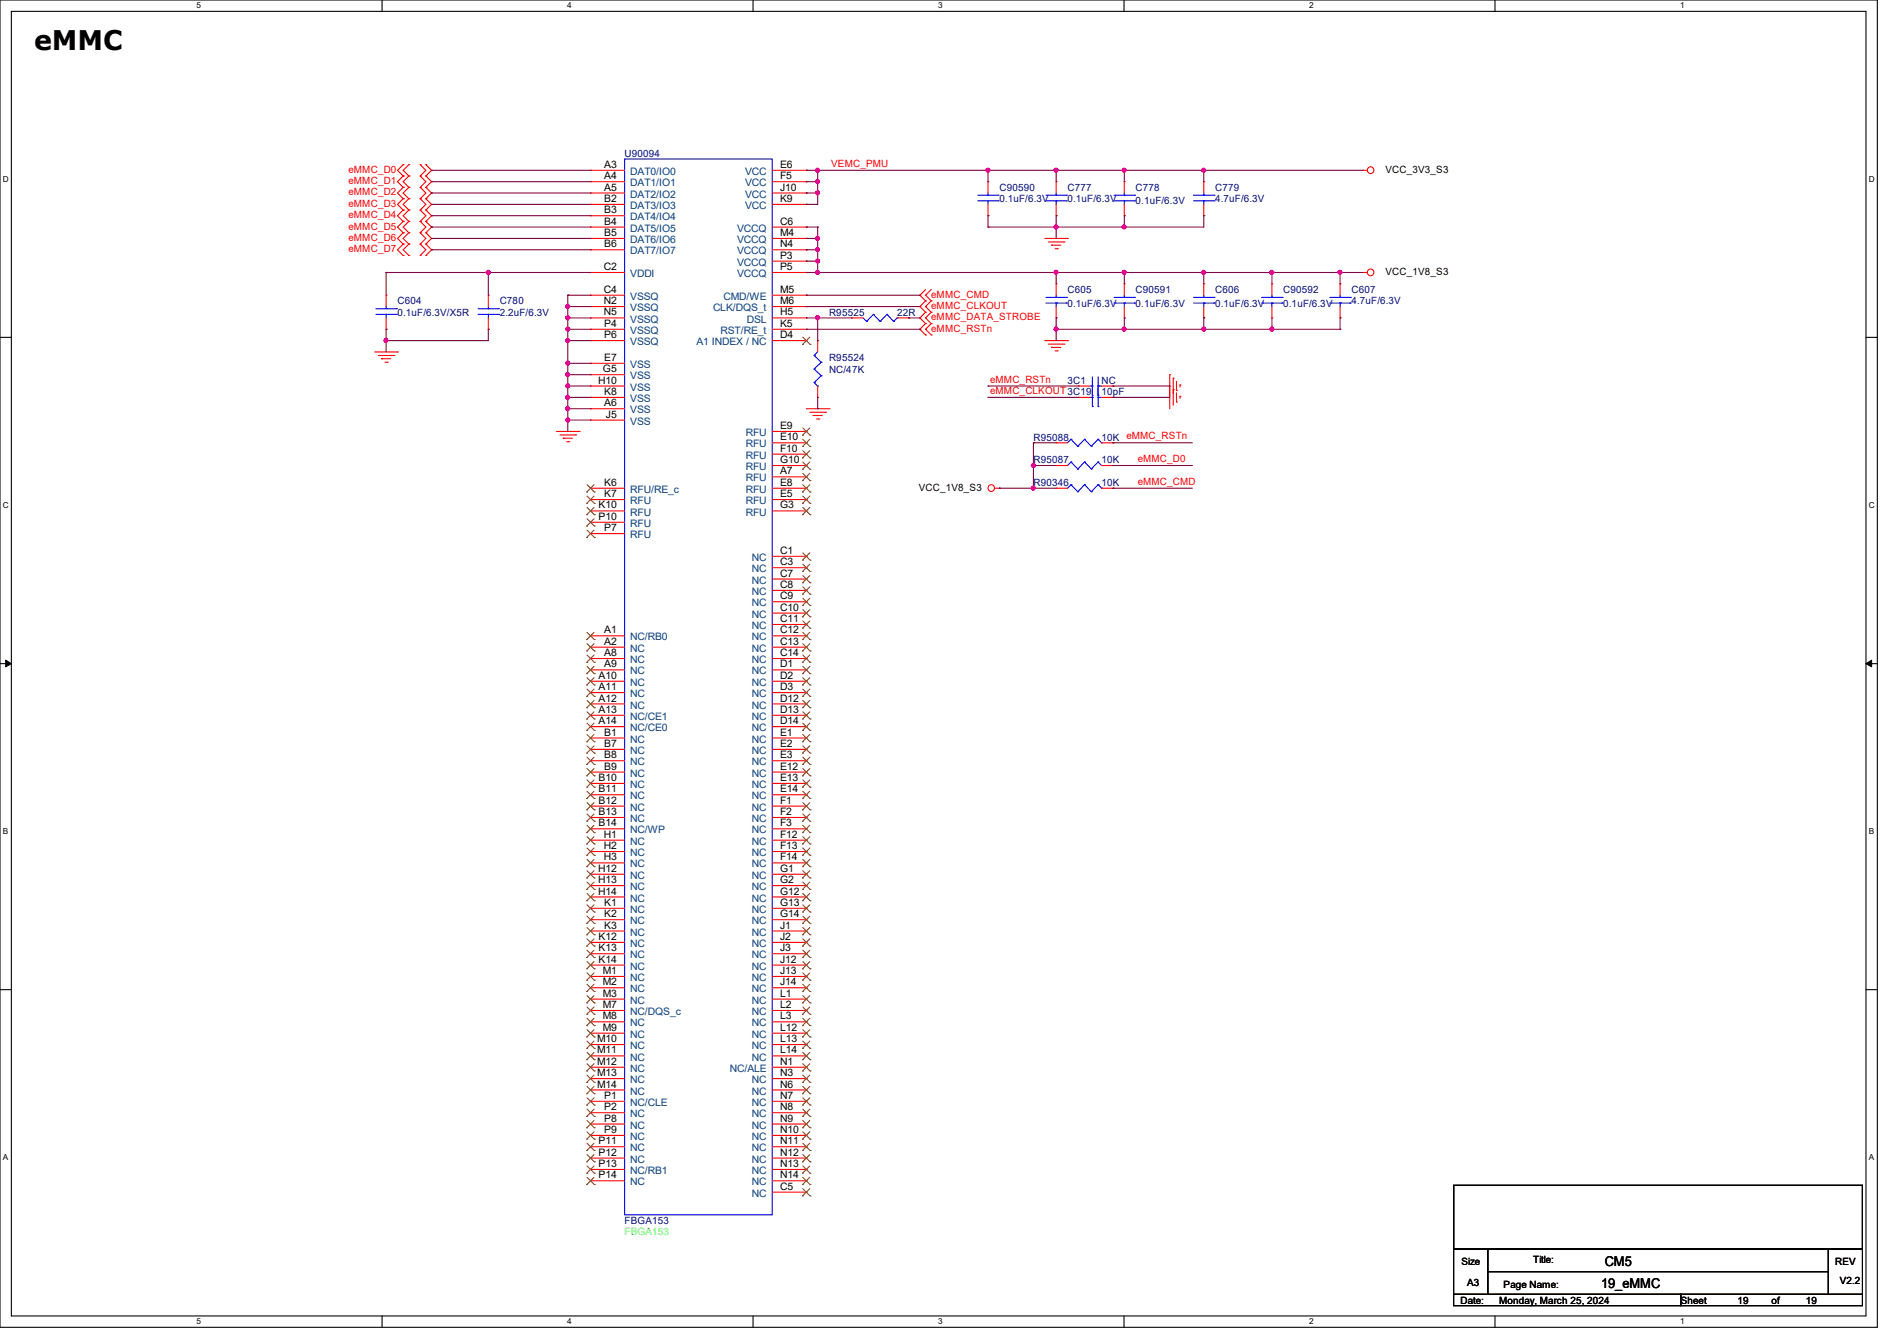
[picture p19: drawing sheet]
<svg xmlns="http://www.w3.org/2000/svg" width="297mm" height="210mm" viewBox="0 0 297 210" stroke-linecap="round" stroke-linejoin="round" font-family="sans-serif">
<defs><g id="words">
<text font-size="4.2" x="5.3" y="7.8">eMMC</text>
<g font-size="2.1">
<text x="250.7" y="201.6">19_eMMC</text>
<text x="251.2" y="198.2">CM5</text>
</g>
<g font-size="1.6" fill="#f00">
<text x="54.6" y="27.1">eMMC_D0</text>
<text x="54.6" y="28.8">eMMC_D1</text>
<text x="130.1" y="26.1">VEMC_PMU</text>
<text x="54.6" y="30.6">eMMC_D2</text>
<text x="54.6" y="32.4">eMMC_D3</text>
<text x="54.6" y="34.2">eMMC_D4</text>
<text x="54.6" y="35.9">eMMC_D5</text>
<text x="54.6" y="37.7">eMMC_D6</text>
<text x="54.6" y="39.5">eMMC_D7</text>
<text x="145.8" y="46.6">eMMC_CMD</text>
<text x="145.8" y="48.4">eMMC_CLKOUT</text>
<text x="145.8" y="50.2">eMMC_DATA_STROBE</text>
<text x="145.8" y="51.9">eMMC_RSTn</text>
<text x="155" y="59.9">eMMC_RSTn</text>
<text x="155" y="61.7">eMMC_CLKOUT3C19</text>
<text x="178.1" y="72.3">eMMC_D0</text>
<text x="178.1" y="75.9">eMMC_CMD</text>
</g>
<g font-size="1.6">
<text x="94.6" y="26.3">A3</text>
<text x="94.6" y="28.1">A4</text>
<text x="94.6" y="29.8">A5</text>
<text x="122.1" y="26.3">E6</text>
<text x="122.1" y="28.1">F5</text>
<text x="122.1" y="29.8">J10</text>
<text x="216.9" y="27.1">VCC_3V3_S3</text>
<text x="94.6" y="31.6">B2</text>
<text x="94.6" y="33.4">B3</text>
<text x="94.6" y="35.2">B4</text>
<text x="122.1" y="35.2">C6</text>
<text x="122.1" y="31.6">K9</text>
<text x="94.6" y="37">B5</text>
<text x="94.6" y="38.7">B6</text>
<text x="122.1" y="37">M4</text>
<text x="122.1" y="38.7">N4</text>
<text x="122.1" y="40.5">P3</text>
<text x="94.5" y="42.3">C2</text>
<text x="94.5" y="45.8">C4</text>
<text x="94.5" y="47.6">N2</text>
<text x="122.1" y="45.8">M5</text>
<text x="122.1" y="47.6">M6</text>
<text x="122.1" y="42.3">P5</text>
<text x="216.9" y="43.1">VCC_1V8_S3</text>
<text x="94.5" y="49.4">N5</text>
<text x="94.6" y="51.2">P4</text>
<text x="94.6" y="53">P6</text>
<text x="122.1" y="51.2">K5</text>
<text x="122.1" y="53">D4</text>
<text x="122.1" y="49.4">H5</text>
<text x="94.4" y="58.3">G5</text>
<text x="94.6" y="56.5">E7</text>
<text x="93.6" y="60.1">H10</text>
<text x="94.6" y="61.9">K8</text>
<text x="94.6" y="63.6">A6</text>
<text x="94.9" y="65.4">J5</text>
<text x="122.1" y="67.2">E9</text>
<text x="122.1" y="69">E10</text>
<text x="122.1" y="70.7">F10</text>
<text x="94.6" y="76.1">K6</text>
<text x="94.6" y="77.9">K7</text>
<text x="122.1" y="77.9">E5</text>
<text x="122.1" y="74.3">A7</text>
<text x="122.1" y="72.5">G10</text>
<text x="122.1" y="76.1">E8</text>
<text x="143.8" y="76.8">VCC_1V8_S3</text>
<text x="93.7" y="79.6">K10</text>
<text x="93.7" y="81.4">P10</text>
<text x="94.6" y="83.2">P7</text>
<text x="122.1" y="79.6">G3</text>
<text x="122.1" y="86.7">C1</text>
<text x="122.1" y="88.5">C3</text>
<text x="122.1" y="90.3">C7</text>
<text x="122.1" y="92.1">C8</text>
<text x="122.1" y="93.9">C9</text>
<text x="122.1" y="95.6">C10</text>
<text x="94.6" y="99.2">A1</text>
<text x="94.6" y="101">A2</text>
<text x="122.1" y="97.4">C11</text>
<text x="122.1" y="99.2">C12</text>
<text x="122.1" y="101">C13</text>
<text x="93.7" y="106.3">A10</text>
<text x="94.6" y="102.7">A8</text>
<text x="94.6" y="104.5">A9</text>
<text x="122.1" y="102.7">C14</text>
<text x="122.1" y="104.5">D1</text>
<text x="122.1" y="106.3">D2</text>
<text x="93.7" y="108.1">A11</text>
<text x="93.7" y="109.9">A12</text>
<text x="93.7" y="111.6">A13</text>
<text x="93.7" y="113.4">A14</text>
<text x="122.1" y="108.1">D3</text>
<text x="122.1" y="109.9">D12</text>
<text x="122.1" y="111.6">D13</text>
<text x="122.1" y="113.4">D14</text>
<text x="94.6" y="115.2">B1</text>
<text x="94.6" y="117">B7</text>
<text x="94.6" y="118.7">B8</text>
<text x="122.1" y="115.2">E1</text>
<text x="122.1" y="117">E2</text>
<text x="122.1" y="118.7">E3</text>
<text x="93.7" y="122.3">B10</text>
<text x="93.7" y="124.1">B11</text>
<text x="93.7" y="125.9">B12</text>
<text x="94.6" y="120.5">B9</text>
<text x="122.1" y="120.5">E12</text>
<text x="122.1" y="122.3">E13</text>
<text x="122.1" y="124.1">E14</text>
<text x="122.1" y="125.9">F1</text>
<text x="93.7" y="127.6">B13</text>
<text x="93.7" y="129.4">B14</text>
<text x="94.5" y="131.2">H1</text>
<text x="122.1" y="127.6">F2</text>
<text x="122.1" y="129.4">F3</text>
<text x="122.1" y="131.2">F12</text>
<text x="93.6" y="136.5">H12</text>
<text x="94.5" y="133">H2</text>
<text x="94.5" y="134.7">H3</text>
<text x="122.1" y="133">F13</text>
<text x="122.1" y="134.7">F14</text>
<text x="122.1" y="136.5">G1</text>
<text x="93.6" y="138.3">H13</text>
<text x="93.6" y="140.1">H14</text>
<text x="94.6" y="141.9">K1</text>
<text x="94.6" y="143.6">K2</text>
<text x="122.1" y="138.3">G2</text>
<text x="122.1" y="140.1">G12</text>
<text x="122.1" y="141.9">G13</text>
<text x="122.1" y="143.6">G14</text>
<text x="93.7" y="147.2">K12</text>
<text x="93.7" y="149">K13</text>
<text x="94.6" y="145.4">K3</text>
<text x="122.1" y="145.4">J1</text>
<text x="122.1" y="147.2">J2</text>
<text x="122.1" y="149">J3</text>
<text x="93.7" y="150.8">K14</text>
<text x="94.4" y="152.5">M1</text>
<text x="94.4" y="154.3">M2</text>
<text x="122.1" y="150.8">J12</text>
<text x="122.1" y="152.5">J13</text>
<text x="122.1" y="154.3">J14</text>
<text x="94.4" y="156.1">M3</text>
<text x="94.4" y="157.9">M7</text>
<text x="94.4" y="159.6">M8</text>
<text x="94.4" y="161.4">M9</text>
<text x="122.1" y="156.1">L1</text>
<text x="122.1" y="157.9">L2</text>
<text x="122.1" y="159.6">L3</text>
<text x="122.1" y="161.4">L12</text>
<text x="93.5" y="163.2">M10</text>
<text x="93.5" y="165">M11</text>
<text x="93.5" y="166.8">M12</text>
<text x="122.1" y="163.2">L13</text>
<text x="122.1" y="165">L14</text>
<text x="122.1" y="166.8">N1</text>
<text x="93.5" y="168.5">M13</text>
<text x="93.5" y="170.3">M14</text>
<text x="94.6" y="172.1">P1</text>
<text x="94.6" y="173.9">P2</text>
<text x="122.1" y="168.5">N3</text>
<text x="122.1" y="170.3">N6</text>
<text x="122.1" y="172.1">N7</text>
<text x="122.1" y="173.9">N8</text>
<text x="93.7" y="179.2">P11</text>
<text x="94.6" y="175.6">P8</text>
<text x="94.6" y="177.4">P9</text>
<text x="122.1" y="175.6">N9</text>
<text x="122.1" y="177.4">N10</text>
<text x="122.1" y="179.2">N11</text>
<text x="93.7" y="181">P12</text>
<text x="93.7" y="182.8">P13</text>
<text x="93.7" y="184.5">P14</text>
<text x="122.1" y="181">N12</text>
<text x="122.1" y="182.8">N13</text>
<text x="122.1" y="184.5">N14</text>
<text x="122.1" y="186.3">C5</text>
<text x="240" y="197.7">Title:</text>
<text x="228.8" y="198.1">Size</text>
<text x="229.7" y="201.5">A3</text>
<text x="235.4" y="201.6">Page Name:</text>
<text x="287.3" y="198.1">REV</text>
<text x="288" y="201.1">V2.2</text>
<text x="228.6" y="204.1">Date:</text>
<text x="234.7" y="204.1">Monday, March 25, 2024</text>
<text x="263.1" y="204.1">Sheet</text>
<text x="272" y="204.1">19</text>
<text x="277.4" y="204.1">of</text>
<text x="282.7" y="204.1">19</text>
</g>
<g font-size="1.6" fill="#00007f">
<text x="97.8" y="24.6">U90094</text>
<text x="156.5" y="29.9">C90590</text>
<text x="167.1" y="29.9">C777</text>
<text x="177.8" y="29.9">C778</text>
<text x="190.2" y="29.9">C779</text>
<text x="156.5" y="31.7">0.1uF/6.3V</text>
<text x="167.1" y="31.7">0.1uF/6.3V</text>
<text x="177.8" y="32">0.1uF/6.3V</text>
<text x="190.2" y="31.7">4.7uF/6.3V</text>
<text x="62.2" y="47.7">C604</text>
<text x="78.2" y="47.7">C780</text>
<text x="167.1" y="45.9">C605</text>
<text x="177.8" y="45.9">C90591</text>
<text x="190.2" y="45.9">C606</text>
<text x="200.9" y="45.9">C90592</text>
<text x="211.6" y="45.9">C607</text>
<text x="211.6" y="47.7">4.7uF/6.3V</text>
<text x="62.2" y="49.4">0.1uF/6.3V/X5R</text>
<text x="78.2" y="49.4">2.2uF/6.3V</text>
<text x="129.8" y="49.4">R95525</text>
<text x="140.5" y="49.4">22R</text>
<text x="167.1" y="48">0.1uF/6.3V</text>
<text x="177.8" y="48">0.1uF/6.3V</text>
<text x="190.2" y="48">0.1uF/6.3V</text>
<text x="200.9" y="48">0.1uF/6.3V</text>
<text x="129.8" y="56.6">R95524</text>
<text x="129.8" y="58.3">NC/47K</text>
<text x="167.1" y="60.1">3C1</text>
<text x="172.5" y="60.1">NC</text>
<text x="172.5" y="61.9">10pF</text>
<text x="161.8" y="69">R95088</text>
<text x="172.5" y="69">10K eMMC_RSTn</text>
<text x="161.8" y="76.1">R90346</text>
<text x="161.8" y="72.6">R95087</text>
<text x="172.5" y="76.1">10K</text>
<text x="172.5" y="72.6">10K</text>
<text x="97.8" y="191.7">FBGA153</text>
</g>
<g font-size="1.6" fill="#003f7f">
<text x="98.7" y="27.4">DAT0/IO0</text>
<text x="98.7" y="29.2">DAT1/IO1</text>
<text x="116.7" y="27.4">VCC</text>
<text x="116.7" y="29.2">VCC</text>
<text x="98.7" y="30.9">DAT2/IO2</text>
<text x="98.7" y="32.7">DAT3/IO3</text>
<text x="98.7" y="34.5">DAT4/IO4</text>
<text x="116.7" y="30.9">VCC</text>
<text x="116.7" y="32.7">VCC</text>
<text x="98.7" y="36.3">DAT5/IO5</text>
<text x="98.7" y="38.1">DAT6/IO6</text>
<text x="98.7" y="39.8">DAT7/IO7</text>
<text x="115.4" y="36.3">VCCQ</text>
<text x="115.4" y="38.1">VCCQ</text>
<text x="115.4" y="39.8">VCCQ</text>
<text x="115.4" y="41.6">VCCQ</text>
<text x="98.7" y="43.4">VDDI</text>
<text x="98.7" y="46.9">VSSQ</text>
<text x="113.3" y="46.9">CMD/WE</text>
<text x="115.4" y="43.4">VCCQ</text>
<text x="98.7" y="48.7">VSSQ</text>
<text x="98.7" y="50.5">VSSQ</text>
<text x="98.7" y="52.3">VSSQ</text>
<text x="111.6" y="48.7">CLK/DQS_t</text>
<text x="112.8" y="52.3">RST/RE_t</text>
<text x="116.9" y="50.5">DSL</text>
<text x="98.7" y="57.6">VSS</text>
<text x="98.7" y="59.4">VSS</text>
<text x="98.7" y="54.1">VSSQ</text>
<text x="109.1" y="54.1">A1 INDEX / NC</text>
<text x="98.7" y="61.2">VSS</text>
<text x="98.7" y="63">VSS</text>
<text x="98.7" y="64.7">VSS</text>
<text x="98.7" y="66.5">VSS</text>
<text x="116.8" y="68.3">RFU</text>
<text x="116.8" y="70.1">RFU</text>
<text x="116.8" y="71.8">RFU</text>
<text x="98.7" y="77.2">RFU/RE_c</text>
<text x="116.8" y="75.4">RFU</text>
<text x="116.8" y="73.6">RFU</text>
<text x="116.8" y="77.2">RFU</text>
<text x="98.7" y="79">RFU</text>
<text x="98.7" y="80.7">RFU</text>
<text x="98.7" y="82.5">RFU</text>
<text x="116.8" y="79">RFU</text>
<text x="116.8" y="80.7">RFU</text>
<text x="98.7" y="84.3">RFU</text>
<text x="117.7" y="87.8">NC</text>
<text x="117.7" y="89.6">NC</text>
<text x="117.7" y="91.4">NC</text>
<text x="117.7" y="93.2">NC</text>
<text x="117.7" y="95">NC</text>
<text x="98.7" y="100.3">NC/RB0</text>
<text x="117.7" y="96.7">NC</text>
<text x="117.7" y="98.5">NC</text>
<text x="117.7" y="100.3">NC</text>
<text x="98.7" y="102.1">NC</text>
<text x="98.7" y="103.8">NC</text>
<text x="98.7" y="105.6">NC</text>
<text x="98.7" y="107.4">NC</text>
<text x="117.7" y="102.1">NC</text>
<text x="117.7" y="103.8">NC</text>
<text x="117.7" y="105.6">NC</text>
<text x="117.7" y="107.4">NC</text>
<text x="98.7" y="109.2">NC</text>
<text x="98.7" y="111">NC</text>
<text x="98.7" y="112.7">NC/CE1</text>
<text x="117.7" y="109.2">NC</text>
<text x="117.7" y="111">NC</text>
<text x="117.7" y="112.7">NC</text>
<text x="98.7" y="114.5">NC/CE0</text>
<text x="98.7" y="116.3">NC</text>
<text x="98.7" y="118.1">NC</text>
<text x="98.7" y="119.8">NC</text>
<text x="117.7" y="114.5">NC</text>
<text x="117.7" y="116.3">NC</text>
<text x="117.7" y="118.1">NC</text>
<text x="117.7" y="119.8">NC</text>
<text x="98.7" y="121.6">NC</text>
<text x="98.7" y="123.4">NC</text>
<text x="98.7" y="125.2">NC</text>
<text x="117.7" y="121.6">NC</text>
<text x="117.7" y="123.4">NC</text>
<text x="117.7" y="125.2">NC</text>
<text x="98.7" y="127">NC</text>
<text x="98.7" y="128.7">NC</text>
<text x="98.7" y="130.5">NC/WP</text>
<text x="117.7" y="127">NC</text>
<text x="117.7" y="128.7">NC</text>
<text x="117.7" y="130.5">NC</text>
<text x="98.7" y="132.3">NC</text>
<text x="98.7" y="134.1">NC</text>
<text x="98.7" y="135.8">NC</text>
<text x="98.7" y="137.6">NC</text>
<text x="117.7" y="132.3">NC</text>
<text x="117.7" y="134.1">NC</text>
<text x="117.7" y="135.8">NC</text>
<text x="117.7" y="137.6">NC</text>
<text x="98.7" y="139.4">NC</text>
<text x="98.7" y="141.2">NC</text>
<text x="98.7" y="143">NC</text>
<text x="117.7" y="139.4">NC</text>
<text x="117.7" y="141.2">NC</text>
<text x="117.7" y="143">NC</text>
<text x="98.7" y="144.7">NC</text>
<text x="98.7" y="146.5">NC</text>
<text x="98.7" y="148.3">NC</text>
<text x="117.7" y="144.7">NC</text>
<text x="117.7" y="146.5">NC</text>
<text x="117.7" y="148.3">NC</text>
<text x="98.7" y="150.1">NC</text>
<text x="98.7" y="151.9">NC</text>
<text x="98.7" y="153.6">NC</text>
<text x="98.7" y="155.4">NC</text>
<text x="117.7" y="150.1">NC</text>
<text x="117.7" y="151.9">NC</text>
<text x="117.7" y="153.6">NC</text>
<text x="117.7" y="155.4">NC</text>
<text x="98.7" y="157.2">NC</text>
<text x="98.7" y="159">NC/DQS_c</text>
<text x="98.7" y="160.7">NC</text>
<text x="117.7" y="157.2">NC</text>
<text x="117.7" y="159">NC</text>
<text x="117.7" y="160.7">NC</text>
<text x="98.7" y="162.5">NC</text>
<text x="98.7" y="164.3">NC</text>
<text x="98.7" y="166.1">NC</text>
<text x="98.7" y="167.9">NC</text>
<text x="114.3" y="167.9">NC/ALE</text>
<text x="117.7" y="162.5">NC</text>
<text x="117.7" y="164.3">NC</text>
<text x="117.7" y="166.1">NC</text>
<text x="98.7" y="169.6">NC</text>
<text x="98.7" y="171.4">NC</text>
<text x="98.7" y="173.2">NC/CLE</text>
<text x="117.7" y="169.6">NC</text>
<text x="117.7" y="171.4">NC</text>
<text x="117.7" y="173.2">NC</text>
<text x="98.7" y="175">NC</text>
<text x="98.7" y="176.7">NC</text>
<text x="98.7" y="178.5">NC</text>
<text x="117.7" y="175">NC</text>
<text x="117.7" y="176.7">NC</text>
<text x="117.7" y="178.5">NC</text>
<text x="98.7" y="180.3">NC</text>
<text x="98.7" y="182.1">NC</text>
<text x="98.7" y="183.9">NC/RB1</text>
<text x="98.7" y="185.6">NC</text>
<text x="117.7" y="180.3">NC</text>
<text x="117.7" y="182.1">NC</text>
<text x="117.7" y="183.9">NC</text>
<text x="117.7" y="185.6">NC</text>
<text x="117.7" y="187.4">NC</text>
</g>
<text font-size="1.6" fill="#01ff00" x="97.8" y="193.5">FBGA153</text>
<g font-size="1.3">
<text x="30.8" y="1.3">5</text>
<text x="88.8" y="1.3">4</text>
<text x="146.9" y="1.3">3</text>
<text x="205" y="1.3">2</text>
<text x="263.1" y="1.3">1</text>
<text x=".5" y="28.4">D</text>
<text x="292.6" y="28.4">D</text>
<text x=".5" y="79.5">C</text>
<text x="292.6" y="79.5">C</text>
<text x=".5" y="130.6">B</text>
<text x="292.6" y="130.6">B</text>
<text x=".5" y="181.7">A</text>
<text x="292.6" y="181.7">A</text>
<text x="30.8" y="207.4">5</text>
<text x="88.8" y="207.4">4</text>
<text x="146.9" y="207.4">3</text>
<text x="205" y="207.4">2</text>
<text x="263.1" y="207.4">1</text>
</g>
</g></defs>
<g fill="none" stroke="#000" stroke-width=".17">
<path d="M0 0h293.9v207.9h-293.9zM1.8 1.8h290.3v204.3h-290.3zM59.8 0v1.8M117.9 0v1.8M176 0v1.8M234.1 0v1.8M0 52.8h1.8M292.1 52.8h1.8M0 103.9h1.8M292.1 103.9h1.8M0 155h1.8M292.1 155h1.8"/>
<path d="M227.6 185.6h64v10h-64zM227.6 195.6h5.3v7.1h-5.3zM232.9 195.6h53.4v3.5h-53.4zM232.9 199.1h53.4v3.6h-53.4zM286.3 195.6h5.3v7.1h-5.3zM59.8 206.1v1.8M117.9 206.1v1.8M176 206.1v1.8M227.6 202.7h35.5v1.8h-35.5zM234.1 206.1v1.8M263.1 202.7h28.5v1.8h-28.5z"/>
</g>
<path d="M.9 103.4l.9 .5-.9 .5zM292.1 103.9l.9-.5v1z" fill="#000"/>
<path d="M.9 103.4l.9 .5-.9 .5zM292.1 103.9l.9-.5v1z" fill="none" stroke="#000" stroke-width=".16"/>
<g fill="none" stroke="#f00" stroke-width=".17">
<path d="M63.1 25.8h.1M63.1 27.6h.1M63.1 29.3h.1M63.1 31.1h.1M63.1 32.9h.1M63.1 34.7h.1M63.1 36.5h.1M63.1 38.2h.1M63.1 31.1l-.9 .9 .9 .9M63.1 25.8l-.9 .9 .9 .9M63.1 32.9l-.9 .9 .9 .9M63.1 27.6l-.9 .8 .9 .9"/>
<path d="M63.1 34.7l-.9 .9 .9 .9M63.1 29.3l-.9 .9 .9 .9M63.1 36.5l-.9 .8 .9 .9M63.1 38.2l-.9 .9 .9 .9M64 25.8h.1M64 27.6h.1M64 29.3h.1M64 31.1h.1M64 32.9h.1M64 34.7h.1M64 36.5h.1M64 38.2h.1"/>
<path d="M64 25.8l-.9 .9 .9 .9M64 31.1l-.9 .9 .9 .9M64 27.6l-.9 .8 .9 .9M64 32.9l-.9 .9 .9 .9M64 29.3l-.9 .9 .9 .9M64 34.7l-.9 .9 .9 .9M64 36.5l-.9 .8 .9 .9M64 38.2l-.9 .9 .9 .9M65.8 25.8h.1M65.8 27.6h.1M65.8 29.3h.1M65.8 31.1h.1"/>
<path d="M65.8 32.9h.1M65.8 34.7h.1M65.8 36.5h.1M65.8 38.2h.1M65.8 25.8l.9 .9-.9 .9M65.8 29.3l.9 .9-.9 .9M65.8 27.6l.9 .8-.9 .9M65.8 31.1l.9 .9-.9 .9M65.8 32.9l.9 .9-.9 .9M65.8 34.7l.9 .9-.9 .9M65.8 36.5l.9 .8-.9 .9M65.8 38.2l.9 .9-.9 .9"/>
<path d="M66.7 27.6h.1M66.7 25.8h.1M66.7 29.3h.1M66.7 31.1h.1M66.7 32.9h.1M66.7 34.7h.1M66.7 36.5h.1M66.7 38.2h.1M66.7 25.8l.9 .9-.9 .9M66.7 31.1l.9 .9-.9 .9M66.7 27.6l.9 .8-.9 .9M66.7 32.9l.9 .9-.9 .9"/>
<path d="M66.7 29.3l.9 .9-.9 .9M66.7 34.7l.9 .9-.9 .9M66.7 38.2l.9 .9-.9 .9M66.7 36.5l.9 .8-.9 .9M92.5 26.7h.1M92.5 28.4h.1M92.5 30.2h.1M92.5 32h.1M92.5 33.8h.1M92.5 35.6h.1M92.5 37.3h.1M92.5 39.1h.1"/>
<path d="M92.5 26.7h5.3M92.5 37.3h5.3M92.5 28.4h5.3M92.5 30.2h5.3M92.5 32h5.3M92.5 33.8h5.3M92.5 35.6h5.3M92.5 39.1h5.3M120.9 26.7h5.3M120.9 37.3h5.3M120.9 28.4h5.3M120.9 30.2h5.3"/>
<path d="M120.9 32h5.3M120.9 35.6h5.3M120.9 39.1h5.3M126.2 35.6h.1M126.2 26.7h.1M126.2 28.4h.1M126.2 30.2h.1M126.2 32h.1M126.2 37.3h.1M126.2 39.1h.1M154.7 33.8h.1M154.7 28.4h.1"/>
<path d="M154.7 28.4v1.8M154.7 32v1.8M163.6 37.3h3.5M164.1 37.9h2.5M164.6 38.4h.1M164.6 38.4h1.5M165.2 38.9h.3M165.4 33.8h.1M165.4 28.4h.1M165.4 28.4v1.8M165.4 32v1.8M165.5 38.9h.1"/>
<path d="M166.6 37.9h.1M167.1 37.3h.1M176 33.8h.1M176 28.4h.1M176 28.4v1.8M176 32v1.8M188.5 33.8h.1M188.5 28.4h.1M188.5 28.4v1.8M188.5 32v1.8M213.4 26.7h.1M213.4 26.7h.7"/>
<path d="M58.7 55.1h3.5M59.2 55.7h2.5M59.7 56.2h.1M59.7 56.2h1.5M60.3 56.7h.3M60.5 51.6h.1M60.5 46.2h.1M60.5 46.2v1.8M60.5 49.8v1.8M60.6 56.7h.1M61.7 55.7h.1M62.2 55.1h.1"/>
<path d="M63.1 40h.1M64 40h.1M65.8 40h.1M66.7 40h.1M76.5 51.6h.1M76.5 46.2h.1M76.5 46.2v1.8M76.5 49.8v1.8M92.5 42.7h.1M92.5 46.2h.1M92.5 56.9h.1M92.5 58.7h.1"/>
<path d="M92.5 48h.1M92.5 49.8h.1M92.5 51.6h.1M92.5 53.3h.1M92.5 42.7h5.3M92.5 53.3h5.3M92.5 49.8h5.3M92.5 46.2h5.3M92.5 56.9h5.3M92.5 58.7h5.3M92.5 51.6h5.3M92.5 48h5.3"/>
<path d="M120.9 42.7h5.3M120.9 53.3h5.3M120.9 49.8h5.3M120.9 46.2h5.3M120.9 51.6h5.3M120.9 48h5.3M120.9 40.9h5.3M126.2 51.6h.1M126.2 46.2h.1M126.2 48h.1M126.2 40.9h.1M126.2 42.7h.1"/>
<path d="M126.2 53.3h.1M126.2 49.8h.1M128 53.3h.1M128 53.3v1.8M133.4 49.8h.1M133.4 49.8h1.7M140.5 49.8h1.7M142.2 49.8h.1M144 46.2h.1M144 48h.1M144 49.8h.1M144 51.6h.1"/>
<path d="M144 46.2l.9 .9M144 48l.9 .9M144 49.8l.9 .9M144 51.6l.9 .9M144.9 46.2h.1M144.9 47.1h.1M144.9 48h.1M144.9 48.9h.1M144.9 49.8h.1M144.9 50.7h.1M144.9 51.6h.1M144.9 52.5h.1"/>
<path d="M144.9 46.2l.9 .9M144.9 45.3l-.9 .9M144.9 48l.9 .9M144.9 47.1l-.9 .9M144.9 49.8l.9 .9M144.9 48.9l-.9 .9M144.9 51.6l.9 .9M144.9 50.7l-.9 .9M145.8 47.1h.1M145.8 48.9h.1M145.8 50.7h.1M145.8 52.5h.1"/>
<path d="M145.8 45.3l-.9 .9M145.8 47.1l-.9 .9M145.8 48.9l-.9 .9M145.8 50.7l-.9 .9M163.6 53.3h3.5M164.1 53.9h2.5M164.6 54.4h.1M164.6 54.4h1.5M165.2 55h.3M165.4 49.8h.1M165.4 44.5h.1M165.4 44.5v1.7"/>
<path d="M165.4 48v1.8M165.5 55h.1M166.6 53.9h.1M167.1 53.3h.1M176 49.8h.1M176 44.5h.1M176 44.5v1.7M176 48v1.8M183.1 58.7h.1M183.1 58.7v5.3M183.7 59.2h.1M183.7 59.2v4.3"/>
<path d="M184.2 59.7v1.5M188.5 49.8h.1M188.5 44.5h.1M188.5 44.5v1.7M188.5 48v1.8M199.1 49.8h.1M199.1 44.5h.1M199.1 44.5v1.7M199.1 48v1.8M209.8 49.8h.1M209.8 44.5h.1M209.8 44.5v1.7"/>
<path d="M209.8 48v1.8M213.4 42.7h.1M213.4 42.7h.7M87.1 67.6h3.6M87.7 68.1h2.4M88.2 68.6h.1M88.2 68.6h1.4M88.7 69.2h.4M89.1 69.2h.1M90.1 68.1h.1M90.7 67.6h.1M92.5 60.5h.1"/>
<path d="M92.5 62.2h.1M92.5 64h.1M92.5 65.8h.1M92.5 76.5h.1M92.5 78.2h.1M92.5 64h5.3M92.5 76.5h5.3M92.5 60.5h5.3M92.5 62.2h5.3M92.5 65.8h5.3M92.5 78.2h5.3M120.9 67.6h5.3"/>
<path d="M120.9 76.5h5.3M120.9 78.2h5.3M120.9 74.7h5.3M120.9 69.3h5.3M120.9 71.1h5.3M120.9 72.9h5.3M126.2 78.2h.1M126.2 74.7h.1M126.2 67.6h.1M126.2 69.3h.1M126.2 71.1h.1M126.2 72.9h.1"/>
<path d="M126.2 76.5h.1M126.2 64h3.6M126.8 64.6h2.4M127.3 65.1h.1M127.3 65.1h1.4M127.8 65.6h.4M128 62.2h.1M128 60.5v1.7M128.2 65.6h.1M129.2 64.6h.1M129.8 64h.1M155.7 76.5h.8"/>
<path d="M156.5 76.5h.1M165.4 76.5h.1M165.4 69.3h.1M165.4 72.9h.1M165.4 76.5h1.7M165.4 69.3h1.7M165.4 72.9h1.7M168.9 60.5h.1M168.9 62.2h.1M168.9 60.5h1.8M168.9 62.2h1.8M172.5 76.5h1.7"/>
<path d="M172.5 60.5h1.7M172.5 62.2h1.7M172.5 69.3h1.7M172.5 72.9h1.7M174.2 76.5h.1M174.2 60.5h.1M174.2 62.2h.1M174.2 69.3h.1M174.2 72.9h.1M183.1 60.5h.1M183.7 61h.1M184.2 61.2h.1"/>
<path d="M184.2 63h.1M184.2 61.5v1.5M184.7 60.3h.1M184.7 62.1h.1M184.7 60.3v.3M184.7 62.1v.3M92.5 99.6h.1M92.5 83.6h.1M92.5 80h.1M92.5 81.8h.1M92.5 99.6h5.3M92.5 83.6h5.3"/>
<path d="M92.5 80h5.3M92.5 81.8h5.3M120.9 99.6h5.3M120.9 87.1h5.3M120.9 88.9h5.3M120.9 90.7h5.3M120.9 92.5h5.3M120.9 94.2h5.3M120.9 96h5.3M120.9 97.8h5.3M120.9 80h5.3M126.2 87.1h.1"/>
<path d="M126.2 88.9h.1M126.2 90.7h.1M126.2 92.5h.1M126.2 94.2h.1M126.2 96h.1M126.2 97.8h.1M126.2 99.6h.1M126.2 80h.1M92.5 101.3h.1M92.5 103.1h.1M92.5 104.9h.1M92.5 106.7h.1"/>
<path d="M92.5 108.5h.1M92.5 110.2h.1M92.5 112h.1M92.5 113.8h.1M92.5 115.6h.1M92.5 117.3h.1M92.5 119.1h.1M92.5 101.3h5.3M92.5 103.1h5.3M92.5 104.9h5.3M92.5 106.7h5.3M92.5 108.5h5.3"/>
<path d="M92.5 110.2h5.3M92.5 112h5.3M92.5 113.8h5.3M92.5 115.6h5.3M92.5 117.3h5.3M92.5 119.1h5.3M120.9 101.3h5.3M120.9 103.1h5.3M120.9 104.9h5.3M120.9 106.7h5.3M120.9 108.5h5.3M120.9 110.2h5.3"/>
<path d="M120.9 112h5.3M120.9 113.8h5.3M120.9 115.6h5.3M120.9 117.3h5.3M120.9 119.1h5.3M126.2 101.3h.1M126.2 103.1h.1M126.2 104.9h.1M126.2 106.7h.1M126.2 108.5h.1M126.2 110.2h.1M126.2 112h.1"/>
<path d="M126.2 113.8h.1M126.2 115.6h.1M126.2 117.3h.1M126.2 119.1h.1M92.5 120.9h.1M92.5 122.7h.1M92.5 124.5h.1M92.5 126.2h.1M92.5 128h.1M92.5 129.8h.1M92.5 131.6h.1M92.5 133.4h.1"/>
<path d="M92.5 135.1h.1M92.5 136.9h.1M92.5 138.7h.1M92.5 120.9h5.3M92.5 122.7h5.3M92.5 124.5h5.3M92.5 126.2h5.3M92.5 128h5.3M92.5 129.8h5.3M92.5 131.6h5.3M92.5 133.4h5.3M92.5 135.1h5.3"/>
<path d="M92.5 136.9h5.3M92.5 138.7h5.3M120.9 120.9h5.3M120.9 122.7h5.3M120.9 124.5h5.3M120.9 126.2h5.3M120.9 128h5.3M120.9 129.8h5.3M120.9 131.6h5.3M120.9 133.4h5.3M120.9 135.1h5.3M120.9 136.9h5.3"/>
<path d="M120.9 138.7h5.3M126.2 120.9h.1M126.2 122.7h.1M126.2 124.5h.1M126.2 126.2h.1M126.2 128h.1M126.2 129.8h.1M126.2 131.6h.1M126.2 133.4h.1M126.2 135.1h.1M126.2 136.9h.1M126.2 138.7h.1"/>
<path d="M92.5 140.5h.1M92.5 142.2h.1M92.5 144h.1M92.5 145.8h.1M92.5 147.6h.1M92.5 149.4h.1M92.5 151.1h.1M92.5 152.9h.1M92.5 154.7h.1M92.5 156.5h.1M92.5 158.2h.1M92.5 140.5h5.3"/>
<path d="M92.5 142.2h5.3M92.5 144h5.3M92.5 145.8h5.3M92.5 147.6h5.3M92.5 149.4h5.3M92.5 151.1h5.3M92.5 152.9h5.3M92.5 154.7h5.3M92.5 156.5h5.3M92.5 158.2h5.3M120.9 140.5h5.3M120.9 142.2h5.3"/>
<path d="M120.9 144h5.3M120.9 145.8h5.3M120.9 147.6h5.3M120.9 149.4h5.3M120.9 151.1h5.3M120.9 152.9h5.3M120.9 154.7h5.3M120.9 156.5h5.3M120.9 158.2h5.3M126.2 140.5h.1M126.2 142.2h.1M126.2 144h.1"/>
<path d="M126.2 145.8h.1M126.2 147.6h.1M126.2 149.4h.1M126.2 151.1h.1M126.2 152.9h.1M126.2 154.7h.1M126.2 156.5h.1M126.2 158.2h.1M92.5 160h.1M92.5 161.8h.1M92.5 163.6h.1M92.5 165.4h.1"/>
<path d="M92.5 167.1h.1M92.5 168.9h.1M92.5 170.7h.1M92.5 172.5h.1M92.5 174.2h.1M92.5 176h.1M92.5 177.8h.1M92.5 179.6h.1M92.5 160h5.3M92.5 161.8h5.3M92.5 163.6h5.3M92.5 165.4h5.3"/>
<path d="M92.5 167.1h5.3M92.5 168.9h5.3M92.5 170.7h5.3M92.5 172.5h5.3M92.5 174.2h5.3M92.5 176h5.3M92.5 177.8h5.3M92.5 179.6h5.3M120.9 160h5.3M120.9 161.8h5.3M120.9 163.6h5.3M120.9 165.4h5.3"/>
<path d="M120.9 167.1h5.3M120.9 168.9h5.3M120.9 170.7h5.3M120.9 172.5h5.3M120.9 174.2h5.3M120.9 176h5.3M120.9 177.8h5.3M120.9 179.6h5.3M126.2 160h.1M126.2 161.8h.1M126.2 163.6h.1M126.2 165.4h.1"/>
<path d="M126.2 167.1h.1M126.2 168.9h.1M126.2 170.7h.1M126.2 172.5h.1M126.2 174.2h.1M126.2 176h.1M126.2 177.8h.1M126.2 179.6h.1M92.5 181.4h.1M92.5 183.1h.1M92.5 184.9h.1M92.5 181.4h5.3"/>
<path d="M92.5 183.1h5.3M92.5 184.9h5.3M120.9 186.7h5.3M120.9 181.4h5.3M120.9 183.1h5.3M120.9 184.9h5.3M126.2 186.7h.1M126.2 181.4h.1M126.2 183.1h.1M126.2 184.9h.1"/>
<circle cx="214.6" cy="26.7" r=".52"/>
<circle cx="214.6" cy="42.7" r=".52"/>
<circle cx="155.2" cy="76.4" r=".52"/>
</g>
<g fill="none" stroke="#00f" stroke-width=".17">
<path d="M97.8 24.9h23.1v165.3h-23.1zM153.1 31.5h3.2M153.1 30.6h3.2M154.7 30.6h.1M154.7 31.5h.1M154.7 30.2v.4M154.7 31.5v.5M156.3 31.5h.1M156.3 30.6h.1M163.7 31.5h3.3M163.7 30.6h3.3M165.4 30.6h.1"/>
<path d="M165.4 31.5h.1M165.4 30.2v.4M165.4 31.5v.5M167 31.5h.1M167 30.6h.1M174.4 31.5h3.2M174.4 30.6h3.2M176 30.6h.1M176 31.5h.1M176 30.2v.4M176 31.5v.5M177.6 31.5h.1"/>
<path d="M177.6 30.6h.1M186.9 31.5h3.2M186.9 30.6h3.2M188.5 30.6h.1M188.5 31.5h.1M188.5 30.2v.4M188.5 31.5v.5M190.1 31.5h.1M190.1 30.6h.1M58.8 49.2h3.3M58.8 48.3h3.3M60.5 48.3h.1"/>
<path d="M60.5 49.2h.1M60.5 48v.3M60.5 49.2v.6M62.1 49.2h.1M62.1 48.3h.1M74.8 49.2h3.3M74.8 48.3h3.3M76.5 48.3h.1M76.5 49.2h.1M76.5 48v.3M76.5 49.2v.6M78.1 49.2h.1"/>
<path d="M78.1 48.3h.1M127.5 55.7h.1M127.5 57.8h.1M127.5 59.9h.1M127.5 55.7l1.1 1M127.5 57.8l1.1 1M127.5 59.9l.5 .6M128 55.1l-.5 .6M128.6 56.7h.1M128.6 58.8h.1M128.6 56.7l-1.1 1.1M128.6 58.8l-1.1 1.1"/>
<path d="M135.1 49.8l.6 .5M135.7 50.3h.1M136.7 49.2h.1M136.7 49.2l-1 1.1M136.7 49.2l1.1 1.1M137.8 50.3h.1M138.9 49.2h.1M138.9 49.2l-1.1 1.1M138.9 49.2l1 1.1M139.9 50.3h.1M140.5 49.8h.1M140.5 49.8l-.6 .5"/>
<path d="M163.7 47.5h3.3M163.7 46.6h3.3M165.4 46.6h.1M165.4 47.5h.1M165.4 46.2v.4M165.4 47.5v.5M167 47.5h.1M167 46.6h.1M171 59v4.7M171.9 59v4.7M174.4 47.5h3.2M174.4 46.6h3.2"/>
<path d="M176 46.6h.1M176 47.5h.1M176 46.2v.4M176 47.5v.5M177.6 47.5h.1M177.6 46.6h.1M186.9 47.5h3.2M186.9 46.6h3.2M188.5 46.6h.1M188.5 47.5h.1M188.5 46.2v.4M188.5 47.5v.5"/>
<path d="M190.1 47.5h.1M190.1 46.6h.1M197.5 47.5h3.2M197.5 46.6h3.2M199.1 46.6h.1M199.1 47.5h.1M199.1 46.2v.4M199.1 47.5v.5M200.7 47.5h.1M200.7 46.6h.1M208.2 47.5h3.2M208.2 46.6h3.2"/>
<path d="M209.8 46.6h.1M209.8 47.5h.1M209.8 46.2v.4M209.8 47.5v.5M211.4 47.5h.1M211.4 46.6h.1M128 60.5h.1M167.7 75.9h.1M167.7 68.8h.1M167.7 72.3h.1M167.7 75.9l-.6 .6M167.7 75.9l1 1.1"/>
<path d="M167.7 68.8l-.6 .5M167.7 68.8l1 1.1M167.7 72.3l-.6 .6M167.7 72.3l1 1.1M168.7 77h.1M168.7 69.9h.1M168.7 73.4h.1M169.8 75.9h.1M169.8 68.8h.1M169.8 72.3h.1M169.8 75.9l-1.1 1.1M169.8 75.9l1.1 1.1"/>
<path d="M169.8 68.8l-1.1 1.1M169.8 68.8l1.1 1.1M169.8 72.3l-1.1 1.1M169.8 72.3l1.1 1.1M170.7 60.5h.3M170.7 62.2h.3M170.9 77h.1M170.9 69.9h.1M170.9 73.4h.1M171 60.5h.1M171 61.9h.1M171 62.2h.1"/>
<path d="M171 63.7h.1M171.9 75.9h.1M171.9 61.9h.1M171.9 60.5h.1M171.9 63.7h.1M171.9 62.2h.1M171.9 68.8h.1M171.9 72.3h.1M171.9 75.9l-1 1.1M171.9 75.9l.6 .6M171.9 60.5h.6M171.9 62.2h.6"/>
<path d="M171.9 68.8l-1 1.1M171.9 68.8l.6 .5M171.9 72.3l-1 1.1M171.9 72.3l.6 .6M172.5 76.5h.1M172.5 69.3h.1M172.5 72.9h.1"/>
</g>
<g fill="none" stroke="#7f3f00" stroke-width=".16">
<path d="M125.6 53.9h.1M125.7 52.8l1.1 1.1M126.8 52.8l-1.2 1.1M126.8 53.9h.1M91.9 77h.1M91.9 78.8h.1M91.9 75.9l1.1 1.1M91.9 77.7l1.1 1.1M91.9 79.5l1.1 1.1M93 75.9l-1.1 1.1M93 77.7l-1.1 1.1M93 79.5l-1.1 1.1"/>
<path d="M93 77h.1M93 78.8h.1M125.6 78.8h.1M125.6 75.3h.1M125.6 68.2h.1M125.6 69.9h.1M125.6 71.7h.1M125.6 73.5h.1M125.6 77h.1M125.7 77.7l1.1 1.1M125.7 74.1l1.1 1.2M125.7 79.5l1.1 1.1"/>
<path d="M125.7 67l1.1 1.2M125.7 68.8l1.1 1.1M125.7 70.6l1.1 1.1M125.7 72.3l1.1 1.2M125.7 75.9l1.1 1.1M126.8 67l-1.2 1.2M126.8 72.3l-1.2 1.2M126.8 74.1l-1.2 1.2M126.8 75.9l-1.2 1.1M126.8 77.7l-1.2 1.1M126.8 79.5l-1.2 1.1M126.8 68.8l-1.2 1.1"/>
<path d="M126.8 70.6l-1.2 1.1M126.8 78.8h.1M126.8 75.3h.1M126.8 68.2h.1M126.8 69.9h.1M126.8 71.7h.1M126.8 73.5h.1M126.8 77h.1M91.9 84.2h.1M91.9 80.6h.1M91.9 82.4h.1M91.9 99l1.1 1.2"/>
<path d="M91.9 83l1.1 1.2M91.9 81.2l1.1 1.2M93 99l-1.1 1.2M93 83l-1.1 1.2M93 81.2l-1.1 1.2M93 84.2h.1M93 80.6h.1M93 82.4h.1M125.6 87.7h.1M125.6 89.5h.1M125.6 91.3h.1M125.6 93.1h.1"/>
<path d="M125.6 94.8h.1M125.6 96.6h.1M125.6 98.4h.1M125.6 80.6h.1M125.7 86.6l1.1 1.1M125.7 88.4l1.1 1.1M125.7 90.1l1.1 1.2M125.7 91.9l1.1 1.2M125.7 93.7l1.1 1.1M125.7 95.5l1.1 1.1M125.7 97.2l1.1 1.2M125.7 99l1.1 1.2"/>
<path d="M126.8 88.4l-1.2 1.1M126.8 90.1l-1.2 1.2M126.8 91.9l-1.2 1.2M126.8 93.7l-1.2 1.1M126.8 95.5l-1.2 1.1M126.8 86.6l-1.2 1.1M126.8 97.2l-1.2 1.2M126.8 99l-1.2 1.2M126.8 87.7h.1M126.8 89.5h.1M126.8 91.3h.1M126.8 93.1h.1"/>
<path d="M126.8 94.8h.1M126.8 96.6h.1M126.8 98.4h.1M126.8 80.6h.1M91.9 100.2h.1M91.9 101.9h.1M91.9 103.7h.1M91.9 105.5h.1M91.9 107.3h.1M91.9 109.1h.1M91.9 110.8h.1M91.9 112.6h.1"/>
<path d="M91.9 114.4h.1M91.9 116.2h.1M91.9 117.9h.1M91.9 119.7h.1M91.9 100.8l1.1 1.1M91.9 102.6l1.1 1.1M91.9 104.4l1.1 1.1M91.9 106.1l1.1 1.2M91.9 107.9l1.1 1.2M91.9 109.7l1.1 1.1M91.9 111.5l1.1 1.1M91.9 113.2l1.1 1.2"/>
<path d="M91.9 115l1.1 1.2M91.9 116.8l1.1 1.1M91.9 118.6l1.1 1.1M93 100.8l-1.1 1.1M93 102.6l-1.1 1.1M93 104.4l-1.1 1.1M93 106.1l-1.1 1.2M93 107.9l-1.1 1.2M93 109.7l-1.1 1.1M93 111.5l-1.1 1.1M93 113.2l-1.1 1.2M93 115l-1.1 1.2"/>
<path d="M93 116.8l-1.1 1.1M93 118.6l-1.1 1.1M93 100.2h.1M93 101.9h.1M93 103.7h.1M93 105.5h.1M93 107.3h.1M93 109.1h.1M93 110.8h.1M93 112.6h.1M93 114.4h.1M93 116.2h.1"/>
<path d="M93 117.9h.1M93 119.7h.1M125.6 100.2h.1M125.6 101.9h.1M125.6 103.7h.1M125.6 105.5h.1M125.6 107.3h.1M125.6 109.1h.1M125.6 110.8h.1M125.6 112.6h.1M125.6 114.4h.1M125.6 116.2h.1"/>
<path d="M125.6 117.9h.1M125.6 119.7h.1M125.7 100.8l1.1 1.1M125.7 102.6l1.1 1.1M125.7 104.4l1.1 1.1M125.7 106.1l1.1 1.2M125.7 107.9l1.1 1.2M125.7 109.7l1.1 1.1M125.7 111.5l1.1 1.1M125.7 113.2l1.1 1.2M125.7 115l1.1 1.2M125.7 116.8l1.1 1.1"/>
<path d="M125.7 118.6l1.1 1.1M126.8 100.8l-1.2 1.1M126.8 102.6l-1.2 1.1M126.8 104.4l-1.2 1.1M126.8 106.1l-1.2 1.2M126.8 107.9l-1.2 1.2M126.8 109.7l-1.2 1.1M126.8 111.5l-1.2 1.1M126.8 113.2l-1.2 1.2M126.8 115l-1.2 1.2M126.8 116.8l-1.2 1.1M126.8 118.6l-1.2 1.1"/>
<path d="M126.8 100.2h.1M126.8 101.9h.1M126.8 103.7h.1M126.8 105.5h.1M126.8 107.3h.1M126.8 109.1h.1M126.8 110.8h.1M126.8 112.6h.1M126.8 114.4h.1M126.8 116.2h.1M126.8 117.9h.1M126.8 119.7h.1"/>
<path d="M91.9 121.5h.1M91.9 123.3h.1M91.9 125.1h.1M91.9 126.8h.1M91.9 128.6h.1M91.9 130.4h.1M91.9 132.2h.1M91.9 133.9h.1M91.9 135.7h.1M91.9 137.5h.1M91.9 139.3h.1M91.9 120.4l1.1 1.1"/>
<path d="M91.9 122.1l1.1 1.2M91.9 123.9l1.1 1.2M91.9 125.7l1.1 1.1M91.9 127.5l1.1 1.1M91.9 129.2l1.1 1.2M91.9 131l1.1 1.2M91.9 132.8l1.1 1.1M91.9 134.6l1.1 1.1M91.9 136.4l1.1 1.1M91.9 138.1l1.1 1.2M91.9 139.9l1.1 1.2M93 120.4l-1.1 1.1"/>
<path d="M93 122.1l-1.1 1.2M93 123.9l-1.1 1.2M93 125.7l-1.1 1.1M93 127.5l-1.1 1.1M93 129.2l-1.1 1.2M93 131l-1.1 1.2M93 132.8l-1.1 1.1M93 138.1l-1.1 1.2M93 139.9l-1.1 1.2M93 134.6l-1.1 1.1M93 136.4l-1.1 1.1M93 121.5h.1"/>
<path d="M93 123.3h.1M93 125.1h.1M93 126.8h.1M93 128.6h.1M93 130.4h.1M93 132.2h.1M93 133.9h.1M93 135.7h.1M93 137.5h.1M93 139.3h.1M125.6 121.5h.1M125.6 123.3h.1"/>
<path d="M125.6 125.1h.1M125.6 126.8h.1M125.6 128.6h.1M125.6 130.4h.1M125.6 132.2h.1M125.6 133.9h.1M125.6 135.7h.1M125.6 137.5h.1M125.6 139.3h.1M125.7 120.4l1.1 1.1M125.7 122.1l1.1 1.2M125.7 123.9l1.1 1.2"/>
<path d="M125.7 125.7l1.1 1.1M125.7 127.5l1.1 1.1M125.7 129.2l1.1 1.2M125.7 131l1.1 1.2M125.7 132.8l1.1 1.1M125.7 134.6l1.1 1.1M125.7 136.4l1.1 1.1M125.7 138.1l1.1 1.2M125.7 139.9l1.1 1.2M126.8 120.4l-1.2 1.1M126.8 122.1l-1.2 1.2M126.8 123.9l-1.2 1.2"/>
<path d="M126.8 125.7l-1.2 1.1M126.8 127.5l-1.2 1.1M126.8 129.2l-1.2 1.2M126.8 131l-1.2 1.2M126.8 132.8l-1.2 1.1M126.8 134.6l-1.2 1.1M126.8 136.4l-1.2 1.1M126.8 138.1l-1.2 1.2M126.8 139.9l-1.2 1.2M126.8 121.5h.1M126.8 123.3h.1M126.8 125.1h.1"/>
<path d="M126.8 126.8h.1M126.8 128.6h.1M126.8 130.4h.1M126.8 132.2h.1M126.8 133.9h.1M126.8 135.7h.1M126.8 137.5h.1M126.8 139.3h.1M91.9 141.1h.1M91.9 142.8h.1M91.9 144.6h.1M91.9 146.4h.1"/>
<path d="M91.9 148.2h.1M91.9 149.9h.1M91.9 151.7h.1M91.9 153.5h.1M91.9 155.3h.1M91.9 157.1h.1M91.9 158.8h.1M91.9 141.7l1.1 1.1M91.9 143.5l1.1 1.1M91.9 145.2l1.1 1.2M91.9 147l1.1 1.2M91.9 148.8l1.1 1.1"/>
<path d="M91.9 150.6l1.1 1.1M91.9 152.4l1.1 1.1M91.9 154.1l1.1 1.2M91.9 155.9l1.1 1.2M91.9 157.7l1.1 1.1M91.9 159.5l1.1 1.1M93 141.7l-1.1 1.1M93 143.5l-1.1 1.1M93 145.2l-1.1 1.2M93 147l-1.1 1.2M93 154.1l-1.1 1.2M93 155.9l-1.1 1.2"/>
<path d="M93 157.7l-1.1 1.1M93 159.5l-1.1 1.1M93 148.8l-1.1 1.1M93 150.6l-1.1 1.1M93 152.4l-1.1 1.1M93 141.1h.1M93 142.8h.1M93 144.6h.1M93 146.4h.1M93 148.2h.1M93 149.9h.1M93 151.7h.1"/>
<path d="M93 153.5h.1M93 155.3h.1M93 157.1h.1M93 158.8h.1M125.6 141.1h.1M125.6 142.8h.1M125.6 144.6h.1M125.6 146.4h.1M125.6 148.2h.1M125.6 149.9h.1M125.6 151.7h.1M125.6 153.5h.1"/>
<path d="M125.6 155.3h.1M125.6 157.1h.1M125.6 158.8h.1M125.7 141.7l1.1 1.1M125.7 143.5l1.1 1.1M125.7 145.2l1.1 1.2M125.7 147l1.1 1.2M125.7 148.8l1.1 1.1M125.7 150.6l1.1 1.1M125.7 152.4l1.1 1.1M125.7 154.1l1.1 1.2M125.7 155.9l1.1 1.2"/>
<path d="M125.7 157.7l1.1 1.1M125.7 159.5l1.1 1.1M126.8 141.7l-1.2 1.1M126.8 143.5l-1.2 1.1M126.8 145.2l-1.2 1.2M126.8 147l-1.2 1.2M126.8 148.8l-1.2 1.1M126.8 150.6l-1.2 1.1M126.8 152.4l-1.2 1.1M126.8 154.1l-1.2 1.2M126.8 155.9l-1.2 1.2M126.8 157.7l-1.2 1.1"/>
<path d="M126.8 159.5l-1.2 1.1M126.8 141.1h.1M126.8 142.8h.1M126.8 144.6h.1M126.8 146.4h.1M126.8 148.2h.1M126.8 149.9h.1M126.8 151.7h.1M126.8 153.5h.1M126.8 155.3h.1M126.8 157.1h.1M126.8 158.8h.1"/>
<path d="M91.9 160.6h.1M91.9 162.4h.1M91.9 164.2h.1M91.9 165.9h.1M91.9 167.7h.1M91.9 169.5h.1M91.9 171.3h.1M91.9 173.1h.1M91.9 174.8h.1M91.9 176.6h.1M91.9 178.4h.1M91.9 161.2l1.1 1.2"/>
<path d="M91.9 163l1.1 1.2M91.9 164.8l1.1 1.1M91.9 166.6l1.1 1.1M91.9 168.4l1.1 1.1M91.9 170.1l1.1 1.2M91.9 171.9l1.1 1.2M91.9 173.7l1.1 1.1M91.9 175.5l1.1 1.1M91.9 177.3l1.1 1.1M91.9 179l1.1 1.2M93 161.2l-1.1 1.2M93 163l-1.1 1.2"/>
<path d="M93 168.4l-1.1 1.1M93 170.1l-1.1 1.2M93 171.9l-1.1 1.2M93 173.7l-1.1 1.1M93 175.5l-1.1 1.1M93 177.3l-1.1 1.1M93 179l-1.1 1.2M93 164.8l-1.1 1.1M93 166.6l-1.1 1.1M93 160.6h.1M93 162.4h.1M93 164.2h.1"/>
<path d="M93 165.9h.1M93 167.7h.1M93 169.5h.1M93 171.3h.1M93 173.1h.1M93 174.8h.1M93 176.6h.1M93 178.4h.1M125.6 160.6h.1M125.6 162.4h.1M125.6 164.2h.1M125.6 165.9h.1"/>
<path d="M125.6 167.7h.1M125.6 169.5h.1M125.6 171.3h.1M125.6 173.1h.1M125.6 174.8h.1M125.6 176.6h.1M125.6 178.4h.1M125.7 161.2l1.1 1.2M125.7 163l1.1 1.2M125.7 164.8l1.1 1.1M125.7 166.6l1.1 1.1M125.7 168.4l1.1 1.1"/>
<path d="M125.7 170.1l1.1 1.2M125.7 171.9l1.1 1.2M125.7 173.7l1.1 1.1M125.7 175.5l1.1 1.1M125.7 177.3l1.1 1.1M125.7 179l1.1 1.2M126.8 161.2l-1.2 1.2M126.8 163l-1.2 1.2M126.8 164.8l-1.2 1.1M126.8 166.6l-1.2 1.1M126.8 168.4l-1.2 1.1M126.8 170.1l-1.2 1.2"/>
<path d="M126.8 171.9l-1.2 1.2M126.8 173.7l-1.2 1.1M126.8 175.5l-1.2 1.1M126.8 177.3l-1.2 1.1M126.8 179l-1.2 1.2M126.8 160.6h.1M126.8 162.4h.1M126.8 164.2h.1M126.8 165.9h.1M126.8 167.7h.1M126.8 169.5h.1M126.8 171.3h.1"/>
<path d="M126.8 173.1h.1M126.8 174.8h.1M126.8 176.6h.1M126.8 178.4h.1M91.9 180.2h.1M91.9 182h.1M91.9 183.7h.1M91.9 185.5h.1M91.9 180.8l1.1 1.2M91.9 182.6l1.1 1.1M91.9 184.4l1.1 1.1M93 184.4l-1.1 1.1"/>
<path d="M93 180.8l-1.1 1.2M93 182.6l-1.1 1.1M93 180.2h.1M93 182h.1M93 183.7h.1M93 185.5h.1M125.6 187.3h.1M125.6 180.2h.1M125.6 182h.1M125.6 183.7h.1M125.6 185.5h.1M125.7 186.1l1.1 1.2"/>
<path d="M125.7 180.8l1.1 1.2M125.7 182.6l1.1 1.1M125.7 184.4l1.1 1.1M126.8 186.1l-1.2 1.2M126.8 180.8l-1.2 1.2M126.8 182.6l-1.2 1.1M126.8 184.4l-1.2 1.1M126.8 187.3h.1M126.8 180.2h.1M126.8 182h.1M126.8 183.7h.1M126.8 185.5h.1"/>
</g>
<path d="M67.6 26.7h.1M67.6 26.7h24.9M126.2 26.7h.1M126.2 26.7h28.5M154.7 26.7h.1" fill="none" stroke="#7f003f" stroke-width=".17"/>
<circle cx="128" cy="26.7" r=".32" fill="#f0f"/>
<circle cx="128" cy="26.7" r=".32" fill="none" stroke="#f0f" stroke-width=".17"/>
<circle cx="154.7" cy="26.7" r=".32" fill="#f0f"/>
<circle cx="154.7" cy="26.7" r=".32" fill="none" stroke="#f0f" stroke-width=".17"/>
<path d="M128 26.7h.1M128 26.7v1.7" fill="none" stroke="#7f003f" stroke-width=".17"/>
<circle cx="128" cy="28.4" r=".32" fill="#f0f"/>
<circle cx="128" cy="28.4" r=".32" fill="none" stroke="#f0f" stroke-width=".17"/>
<path d="M154.7 26.7h.1M154.7 26.7h21.3M154.7 26.7v1.7M165.4 26.7h.1M165.4 26.7v1.7" fill="none" stroke="#7f003f" stroke-width=".17"/>
<circle cx="165.3" cy="26.7" r=".32" fill="#f0f"/>
<circle cx="165.3" cy="26.7" r=".32" fill="none" stroke="#f0f" stroke-width=".17"/>
<path d="M176 26.7h.1M176 26.7v1.7" fill="none" stroke="#7f003f" stroke-width=".17"/>
<circle cx="176" cy="26.7" r=".32" fill="#f0f"/>
<circle cx="176" cy="26.7" r=".32" fill="none" stroke="#f0f" stroke-width=".17"/>
<path d="M176 26.7h.1M176 26.7h12.5" fill="none" stroke="#7f003f" stroke-width=".17"/>
<circle cx="188.4" cy="26.7" r=".32" fill="#f0f"/>
<circle cx="188.4" cy="26.7" r=".32" fill="none" stroke="#f0f" stroke-width=".17"/>
<path d="M67.6 28.4h.1M67.6 30.2h.1M67.6 28.4h24.9M67.6 30.2h24.9M126.2 28.4h.1M126.2 30.2h.1M126.2 28.4h1.8M128 28.4h.1M128 28.4v1.8h-1.8M188.5 26.7h.1M188.5 26.7v1.7M188.5 26.7h24.9" fill="none" stroke="#7f003f" stroke-width=".17"/>
<circle cx="128" cy="30.2" r=".32" fill="#f0f"/>
<circle cx="128" cy="30.2" r=".32" fill="none" stroke="#f0f" stroke-width=".17"/>
<g fill="none" stroke="#7f003f" stroke-width=".17">
<path d="M67.6 32h.1M67.6 33.8h.1M67.6 35.6h.1M67.6 32h24.9M67.6 33.8h24.9M67.6 35.6h24.9M126.2 32h.1M126.2 35.6h.1M126.2 35.6h1.8M128 30.2h.1M128 35.6h.1M128 30.2v1.8h-1.8"/>
<path d="M128 35.6v1.7M154.7 33.8h.1M154.7 35.6h.1M154.7 33.8v1.8M165.4 33.8h.1M165.4 35.6h.1M165.4 33.8v1.8M176 33.8h.1M176 33.8v1.8h-21.3M188.5 33.8h.1M188.5 33.8v1.8"/>
</g>
<circle cx="165.3" cy="35.5" r=".32" fill="#f0f"/>
<circle cx="165.3" cy="35.5" r=".32" fill="none" stroke="#f0f" stroke-width=".17"/>
<path d="M165.4 35.6h.1M165.4 35.6v1.7M176 35.6h.1M176 35.6h12.5" fill="none" stroke="#7f003f" stroke-width=".17"/>
<circle cx="176" cy="35.5" r=".32" fill="#f0f"/>
<circle cx="176" cy="35.5" r=".32" fill="none" stroke="#f0f" stroke-width=".17"/>
<path d="M67.6 37.3h.1M67.6 37.3h24.9M126.2 37.3h.1M126.2 37.3h1.8M128 37.3h.1M128 37.3v1.8" fill="none" stroke="#7f003f" stroke-width=".17"/>
<circle cx="128" cy="37.3" r=".32" fill="#f0f"/>
<circle cx="128" cy="37.3" r=".32" fill="none" stroke="#f0f" stroke-width=".17"/>
<path d="M67.6 39.1h.1M67.6 39.1h24.9M126.2 39.1h.1M126.2 39.1h1.8M128 39.1h.1M128 39.1v1.8" fill="none" stroke="#7f003f" stroke-width=".17"/>
<circle cx="128" cy="40.9" r=".32" fill="#f0f"/>
<circle cx="128" cy="40.9" r=".32" fill="none" stroke="#f0f" stroke-width=".17"/>
<circle cx="128" cy="39.1" r=".32" fill="#f0f"/>
<circle cx="128" cy="39.1" r=".32" fill="none" stroke="#f0f" stroke-width=".17"/>
<path d="M60.5 42.7h.1M60.5 42.7v3.5M60.5 42.7h16M126.2 40.9h.1M126.2 40.9h1.8v1.8M128 42.7h.1" fill="none" stroke="#7f003f" stroke-width=".17"/>
<circle cx="76.4" cy="42.7" r=".32" fill="#f0f"/>
<circle cx="76.4" cy="42.7" r=".32" fill="none" stroke="#f0f" stroke-width=".17"/>
<path d="M76.5 42.7h.1M76.5 42.7v3.5M76.5 42.7h16M126.2 42.7h.1M126.2 42.7h39.2M165.4 42.7h.1" fill="none" stroke="#7f003f" stroke-width=".17"/>
<circle cx="128" cy="42.7" r=".32" fill="#f0f"/>
<circle cx="128" cy="42.7" r=".32" fill="none" stroke="#f0f" stroke-width=".17"/>
<circle cx="165.3" cy="42.7" r=".32" fill="#f0f"/>
<circle cx="165.3" cy="42.7" r=".32" fill="none" stroke="#f0f" stroke-width=".17"/>
<path d="M165.4 42.7h.1M165.4 42.7h23.1M165.4 42.7v1.8M176 42.7h.1" fill="none" stroke="#7f003f" stroke-width=".17"/>
<circle cx="188.4" cy="42.7" r=".32" fill="#f0f"/>
<circle cx="188.4" cy="42.7" r=".32" fill="none" stroke="#f0f" stroke-width=".17"/>
<circle cx="176" cy="42.7" r=".32" fill="#f0f"/>
<circle cx="176" cy="42.7" r=".32" fill="none" stroke="#f0f" stroke-width=".17"/>
<path d="M176 42.7h.1M176 42.7v1.8M188.5 42.7h.1M188.5 42.7v1.8M188.5 42.7h21.3M199.1 42.7h.1M209.8 42.7h.1" fill="none" stroke="#7f003f" stroke-width=".17"/>
<circle cx="199.1" cy="42.7" r=".32" fill="#f0f"/>
<circle cx="199.1" cy="42.7" r=".32" fill="none" stroke="#f0f" stroke-width=".17"/>
<circle cx="209.8" cy="42.7" r=".32" fill="#f0f"/>
<circle cx="209.8" cy="42.7" r=".32" fill="none" stroke="#f0f" stroke-width=".17"/>
<path d="M88.9 46.2h.1M88.9 48h.1M88.9 46.2h3.6M88.9 46.2v3.6M126.2 46.2h.1M126.2 46.2h17.8M199.1 42.7h.1M199.1 42.7v1.8M209.8 42.7h.1M209.8 42.7v1.8M209.8 42.7h3.6" fill="none" stroke="#7f003f" stroke-width=".17"/>
<circle cx="88.9" cy="48" r=".32" fill="#f0f"/>
<circle cx="88.9" cy="48" r=".32" fill="none" stroke="#f0f" stroke-width=".17"/>
<path d="M88.9 48h.1M88.9 49.8h.1M88.9 48h3.6M88.9 49.8h3.6M126.2 48h.1M126.2 48h17.8" fill="none" stroke="#7f003f" stroke-width=".17"/>
<circle cx="88.9" cy="49.8" r=".32" fill="#f0f"/>
<circle cx="88.9" cy="49.8" r=".32" fill="none" stroke="#f0f" stroke-width=".17"/>
<path d="M88.9 49.8h.1M88.9 49.8v1.8M126.2 49.8h7.2M128 49.8h.1" fill="none" stroke="#7f003f" stroke-width=".17"/>
<circle cx="128" cy="49.8" r=".32" fill="#f0f"/>
<circle cx="128" cy="49.8" r=".32" fill="none" stroke="#f0f" stroke-width=".17"/>
<g fill="none" stroke="#7f003f" stroke-width=".17">
<path d="M60.5 51.6h.1M60.5 51.6v1.7M76.5 51.6h.1M76.5 51.6v1.7M88.9 51.6h.1M88.9 51.6v1.7M128 49.8h.1M128 49.8v3.5M142.2 49.8h.1M142.2 49.8h1.8M165.4 49.8h.1M165.4 49.8v1.8"/>
<path d="M176 49.8h.1M176 49.8v1.8M188.5 49.8h.1M188.5 49.8v1.8M199.1 51.6h.1M199.1 49.8v1.8M209.8 49.8h.1M209.8 49.8v1.8"/>
</g>
<circle cx="88.9" cy="51.5" r=".32" fill="#f0f"/>
<circle cx="88.9" cy="51.5" r=".32" fill="none" stroke="#f0f" stroke-width=".17"/>
<path d="M88.9 51.6h.1M88.9 51.6h3.6M126.2 51.6h17.8M144 51.6h.1M165.4 51.6h.1M165.4 51.6h10.6M165.4 51.6v1.7" fill="none" stroke="#7f003f" stroke-width=".17"/>
<circle cx="165.3" cy="51.5" r=".32" fill="#f0f"/>
<circle cx="165.3" cy="51.5" r=".32" fill="none" stroke="#f0f" stroke-width=".17"/>
<path d="M176 51.6h.1M176 51.6h12.5" fill="none" stroke="#7f003f" stroke-width=".17"/>
<circle cx="188.4" cy="51.5" r=".32" fill="#f0f"/>
<circle cx="188.4" cy="51.5" r=".32" fill="none" stroke="#f0f" stroke-width=".17"/>
<circle cx="176" cy="51.5" r=".32" fill="#f0f"/>
<circle cx="176" cy="51.5" r=".32" fill="none" stroke="#f0f" stroke-width=".17"/>
<path d="M188.5 51.6h21.3M199.1 51.6h.1M209.8 51.6h.1" fill="none" stroke="#7f003f" stroke-width=".17"/>
<circle cx="199.1" cy="51.5" r=".32" fill="#f0f"/>
<circle cx="199.1" cy="51.5" r=".32" fill="none" stroke="#f0f" stroke-width=".17"/>
<path d="M60.5 53.3h.1M60.5 53.3v1.8M60.5 53.3h16" fill="none" stroke="#7f003f" stroke-width=".17"/>
<circle cx="60.4" cy="53.3" r=".32" fill="#f0f"/>
<circle cx="60.4" cy="53.3" r=".32" fill="none" stroke="#f0f" stroke-width=".17"/>
<path d="M88.9 53.3h.1M88.9 53.3v3.6" fill="none" stroke="#7f003f" stroke-width=".17"/>
<circle cx="88.9" cy="56.9" r=".32" fill="#f0f"/>
<circle cx="88.9" cy="56.9" r=".32" fill="none" stroke="#f0f" stroke-width=".17"/>
<circle cx="88.9" cy="53.3" r=".32" fill="#f0f"/>
<circle cx="88.9" cy="53.3" r=".32" fill="none" stroke="#f0f" stroke-width=".17"/>
<path d="M88.9 53.3h.1M88.9 56.9h.1M88.9 58.7h.1M88.9 53.3h3.6M88.9 56.9h3.6M88.9 56.9v3.6M88.9 58.7h3.6" fill="none" stroke="#7f003f" stroke-width=".17"/>
<circle cx="88.9" cy="58.7" r=".32" fill="#f0f"/>
<circle cx="88.9" cy="58.7" r=".32" fill="none" stroke="#f0f" stroke-width=".17"/>
<path d="M88.9 60.5h.1M88.9 60.5v1.7" fill="none" stroke="#7f003f" stroke-width=".17"/>
<circle cx="88.9" cy="62.2" r=".32" fill="#f0f"/>
<circle cx="88.9" cy="62.2" r=".32" fill="none" stroke="#f0f" stroke-width=".17"/>
<circle cx="88.9" cy="60.4" r=".32" fill="#f0f"/>
<circle cx="88.9" cy="60.4" r=".32" fill="none" stroke="#f0f" stroke-width=".17"/>
<g fill="none" stroke="#7f003f" stroke-width=".17">
<path d="M88.9 60.5h.1M88.9 62.2h.1M88.9 64h.1M88.9 60.5h3.6M88.9 62.2v3.6M88.9 62.2h3.6M128 64h.1M128 62.2v1.8M154.7 60.5h.1M154.7 62.2h.1M154.7 60.5h14.2M154.7 62.2h14.2"/>
<path d="M174.2 60.5h.1M174.2 62.2h.1M174.2 60.5h8.9M174.2 62.2h8.9"/>
</g>
<circle cx="88.9" cy="64" r=".32" fill="#f0f"/>
<circle cx="88.9" cy="64" r=".32" fill="none" stroke="#f0f" stroke-width=".17"/>
<path d="M88.9 64h.1M88.9 65.8h.1M88.9 64h3.6M88.9 65.8v1.8" fill="none" stroke="#7f003f" stroke-width=".17"/>
<circle cx="88.9" cy="65.8" r=".32" fill="#f0f"/>
<circle cx="88.9" cy="65.8" r=".32" fill="none" stroke="#f0f" stroke-width=".17"/>
<path d="M88.9 65.8h.1M88.9 65.8h3.6M161.8 69.3h.1M161.8 69.3v3.6" fill="none" stroke="#7f003f" stroke-width=".17"/>
<circle cx="161.8" cy="72.9" r=".32" fill="#f0f"/>
<circle cx="161.8" cy="72.9" r=".32" fill="none" stroke="#f0f" stroke-width=".17"/>
<path d="M156.5 76.5h.1M161.8 69.3h.1M161.8 72.9h.1M161.8 69.3h3.6M161.8 72.9v3.6h-5.3M161.8 72.9h3.6M174.2 69.3h.1M174.2 72.9h.1M174.2 69.3h12.5M174.2 72.9h12.5" fill="none" stroke="#7f003f" stroke-width=".17"/>
<circle cx="161.8" cy="76.4" r=".32" fill="#f0f"/>
<circle cx="161.8" cy="76.4" r=".32" fill="none" stroke="#f0f" stroke-width=".17"/>
<path d="M161.8 76.5h.1M161.8 76.5h3.6M174.2 76.5h.1M174.2 76.5h12.5" fill="none" stroke="#7f003f" stroke-width=".17"/>
<circle cx="128" cy="26.7" r=".32" fill="#f0f"/>
<circle cx="128" cy="26.7" r=".32" fill="none" stroke="#f0f" stroke-width=".17"/>
<circle cx="154.7" cy="26.7" r=".32" fill="#f0f"/>
<circle cx="154.7" cy="26.7" r=".32" fill="none" stroke="#f0f" stroke-width=".17"/>
<circle cx="128" cy="28.4" r=".32" fill="#f0f"/>
<circle cx="128" cy="28.4" r=".32" fill="none" stroke="#f0f" stroke-width=".17"/>
<circle cx="165.3" cy="26.7" r=".32" fill="#f0f"/>
<circle cx="165.3" cy="26.7" r=".32" fill="none" stroke="#f0f" stroke-width=".17"/>
<circle cx="176" cy="26.7" r=".32" fill="#f0f"/>
<circle cx="176" cy="26.7" r=".32" fill="none" stroke="#f0f" stroke-width=".17"/>
<circle cx="188.4" cy="26.7" r=".32" fill="#f0f"/>
<circle cx="188.4" cy="26.7" r=".32" fill="none" stroke="#f0f" stroke-width=".17"/>
<circle cx="128" cy="30.2" r=".32" fill="#f0f"/>
<circle cx="128" cy="30.2" r=".32" fill="none" stroke="#f0f" stroke-width=".17"/>
<circle cx="165.3" cy="35.5" r=".32" fill="#f0f"/>
<circle cx="165.3" cy="35.5" r=".32" fill="none" stroke="#f0f" stroke-width=".17"/>
<circle cx="176" cy="35.5" r=".32" fill="#f0f"/>
<circle cx="176" cy="35.5" r=".32" fill="none" stroke="#f0f" stroke-width=".17"/>
<circle cx="128" cy="37.3" r=".32" fill="#f0f"/>
<circle cx="128" cy="37.3" r=".32" fill="none" stroke="#f0f" stroke-width=".17"/>
<circle cx="128" cy="40.9" r=".32" fill="#f0f"/>
<circle cx="128" cy="40.9" r=".32" fill="none" stroke="#f0f" stroke-width=".17"/>
<circle cx="128" cy="39.1" r=".32" fill="#f0f"/>
<circle cx="128" cy="39.1" r=".32" fill="none" stroke="#f0f" stroke-width=".17"/>
<circle cx="76.4" cy="42.7" r=".32" fill="#f0f"/>
<circle cx="76.4" cy="42.7" r=".32" fill="none" stroke="#f0f" stroke-width=".17"/>
<circle cx="128" cy="42.7" r=".32" fill="#f0f"/>
<circle cx="128" cy="42.7" r=".32" fill="none" stroke="#f0f" stroke-width=".17"/>
<circle cx="165.3" cy="42.7" r=".32" fill="#f0f"/>
<circle cx="165.3" cy="42.7" r=".32" fill="none" stroke="#f0f" stroke-width=".17"/>
<circle cx="188.4" cy="42.7" r=".32" fill="#f0f"/>
<circle cx="188.4" cy="42.7" r=".32" fill="none" stroke="#f0f" stroke-width=".17"/>
<circle cx="176" cy="42.7" r=".32" fill="#f0f"/>
<circle cx="176" cy="42.7" r=".32" fill="none" stroke="#f0f" stroke-width=".17"/>
<circle cx="199.1" cy="42.7" r=".32" fill="#f0f"/>
<circle cx="199.1" cy="42.7" r=".32" fill="none" stroke="#f0f" stroke-width=".17"/>
<circle cx="209.8" cy="42.7" r=".32" fill="#f0f"/>
<circle cx="209.8" cy="42.7" r=".32" fill="none" stroke="#f0f" stroke-width=".17"/>
<circle cx="88.9" cy="48" r=".32" fill="#f0f"/>
<circle cx="88.9" cy="48" r=".32" fill="none" stroke="#f0f" stroke-width=".17"/>
<circle cx="88.9" cy="49.8" r=".32" fill="#f0f"/>
<circle cx="88.9" cy="49.8" r=".32" fill="none" stroke="#f0f" stroke-width=".17"/>
<circle cx="128" cy="49.8" r=".32" fill="#f0f"/>
<circle cx="128" cy="49.8" r=".32" fill="none" stroke="#f0f" stroke-width=".17"/>
<circle cx="88.9" cy="51.5" r=".32" fill="#f0f"/>
<circle cx="88.9" cy="51.5" r=".32" fill="none" stroke="#f0f" stroke-width=".17"/>
<circle cx="165.3" cy="51.5" r=".32" fill="#f0f"/>
<circle cx="165.3" cy="51.5" r=".32" fill="none" stroke="#f0f" stroke-width=".17"/>
<circle cx="188.4" cy="51.5" r=".32" fill="#f0f"/>
<circle cx="188.4" cy="51.5" r=".32" fill="none" stroke="#f0f" stroke-width=".17"/>
<circle cx="176" cy="51.5" r=".32" fill="#f0f"/>
<circle cx="176" cy="51.5" r=".32" fill="none" stroke="#f0f" stroke-width=".17"/>
<circle cx="199.1" cy="51.5" r=".32" fill="#f0f"/>
<circle cx="199.1" cy="51.5" r=".32" fill="none" stroke="#f0f" stroke-width=".17"/>
<circle cx="60.4" cy="53.3" r=".32" fill="#f0f"/>
<circle cx="60.4" cy="53.3" r=".32" fill="none" stroke="#f0f" stroke-width=".17"/>
<circle cx="88.9" cy="56.9" r=".32" fill="#f0f"/>
<circle cx="88.9" cy="56.9" r=".32" fill="none" stroke="#f0f" stroke-width=".17"/>
<circle cx="88.9" cy="53.3" r=".32" fill="#f0f"/>
<circle cx="88.9" cy="53.3" r=".32" fill="none" stroke="#f0f" stroke-width=".17"/>
<circle cx="88.9" cy="58.7" r=".32" fill="#f0f"/>
<circle cx="88.9" cy="58.7" r=".32" fill="none" stroke="#f0f" stroke-width=".17"/>
<circle cx="88.9" cy="62.2" r=".32" fill="#f0f"/>
<circle cx="88.9" cy="62.2" r=".32" fill="none" stroke="#f0f" stroke-width=".17"/>
<circle cx="88.9" cy="60.4" r=".32" fill="#f0f"/>
<circle cx="88.9" cy="60.4" r=".32" fill="none" stroke="#f0f" stroke-width=".17"/>
<circle cx="88.9" cy="64" r=".32" fill="#f0f"/>
<circle cx="88.9" cy="64" r=".32" fill="none" stroke="#f0f" stroke-width=".17"/>
<circle cx="88.9" cy="65.8" r=".32" fill="#f0f"/>
<circle cx="88.9" cy="65.8" r=".32" fill="none" stroke="#f0f" stroke-width=".17"/>
<circle cx="161.8" cy="72.9" r=".32" fill="#f0f"/>
<circle cx="161.8" cy="72.9" r=".32" fill="none" stroke="#f0f" stroke-width=".17"/>
<circle cx="161.8" cy="76.4" r=".32" fill="#f0f"/>
<circle cx="161.8" cy="76.4" r=".32" fill="none" stroke="#f0f" stroke-width=".17"/>
<use href="#words"/>
</svg>
